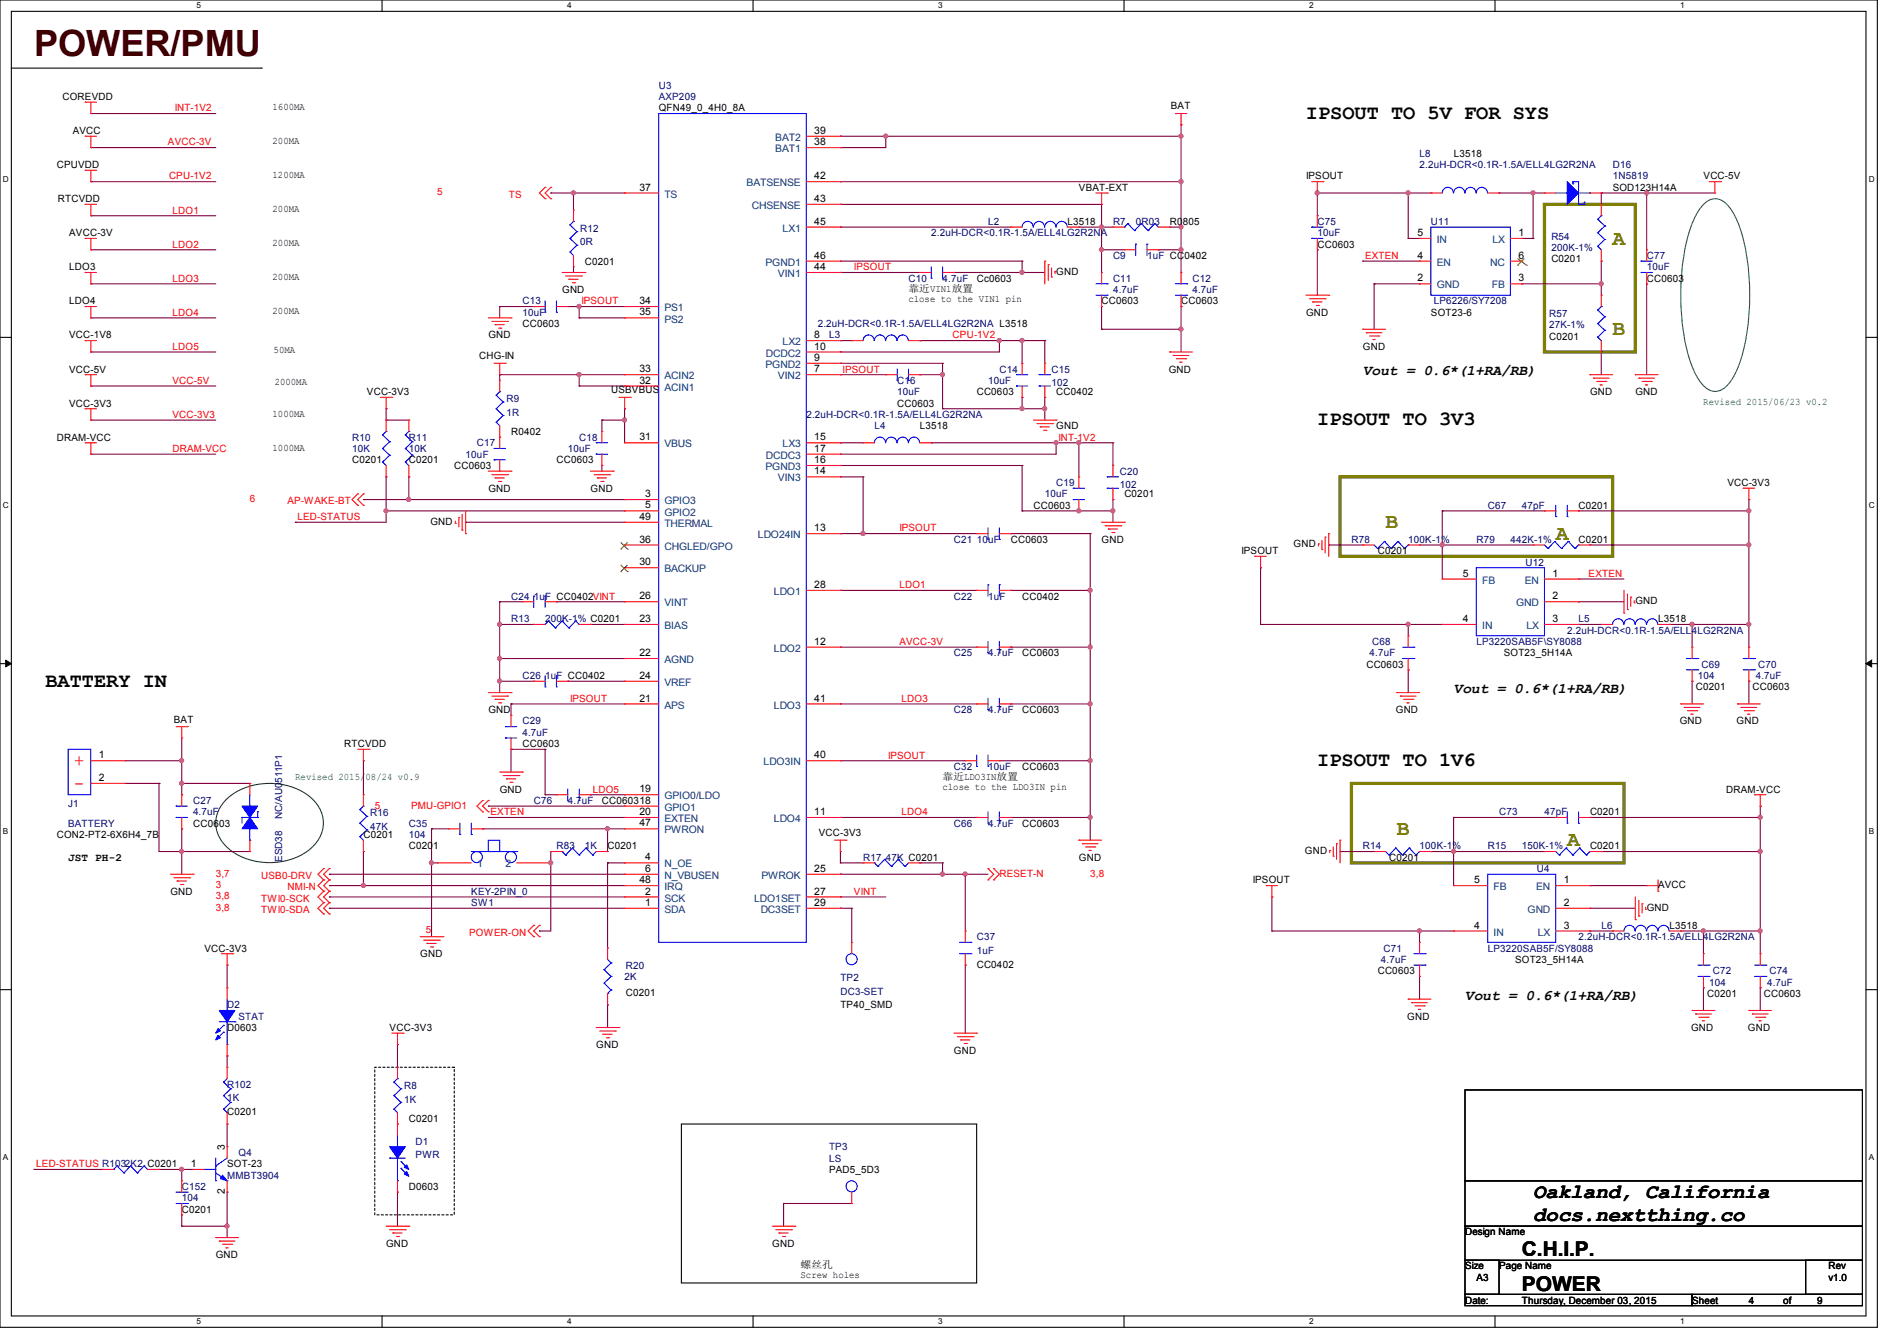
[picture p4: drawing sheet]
<svg xmlns="http://www.w3.org/2000/svg" width="297mm" height="210mm" viewBox="0 0 297 210" stroke-linecap="round" stroke-linejoin="round" font-family="sans-serif">
<defs><g id="words">
<text font-size="5.7" fill="#400000" x="5.3" y="8.8">POWER/PMU</text>
<g font-size="3.3" fill="#808000">
<text x="252.5" y="38.3">A</text>
<text x="252.5" y="52.5">B</text>
<text x="216.9" y="82.8">B</text>
<text x="243.6" y="84.5">A</text>
<text x="218.7" y="130.8">B</text>
<text x="245.4" y="132.5">A</text>
</g>
<g font-size="3.2">
<text x="204.5" y="18.6">IPSOUT TO 5V FOR SYS</text>
<text x="206.2" y="66.6">IPSOUT TO 3V3</text>
<text x="7.1" y="107.5">BATTERY IN</text>
<text x="206.2" y="120">IPSOUT TO 1V6</text>
<text x="240" y="187.6">Oakland, California</text>
<text x="240" y="191.1">docs.nextthing.co</text>
<text x="238.3" y="196.8">C.H.I.P.</text>
<text x="238.3" y="202.1">POWER</text>
</g>
<g font-size="2.8" fill="#f00">
<text x="11.6" y="119.9">+</text>
<text x="11.6" y="123.5">-</text>
</g>
<g font-size="2.3">
<text x="213.4" y="58.8">Vout = 0.6*(1+RA/RB)</text>
<text x="227.6" y="108.6">Vout = 0.6*(1+RA/RB)</text>
<text x="229.4" y="156.6">Vout = 0.6*(1+RA/RB)</text>
</g>
<text font-size="1.7" x="10.7" y="134.8">JST PH-2</text>
<g font-size="1.6">
<text x="9.8" y="15.7">COREVDD</text>
<text x="42.7" y="17.2">1600MA</text>
<text x="103.1" y="17.4">QFN49_0_4H0_8A</text>
<text x="183.3" y="17.1">BAT</text>
<text x="11.4" y="21">AVCC</text>
<text x="42.7" y="22.6">200MA</text>
<text x="127.5" y="22.7">38</text>
<text x="127.5" y="21">39</text>
<text x="8.9" y="26.3">CPUVDD</text>
<text x="42.7" y="27.9">1200MA</text>
<text x="100.1" y="29.8">37</text>
<text x="127.5" y="28.1">42</text>
<text x="168.9" y="29.9">VBAT-EXT</text>
<text x="204.5" y="28.1">IPSOUT</text>
<text x="227.6" y="24.6">L3518</text>
<text x="252.5" y="29.9">SOD123H14A</text>
<text x="266.7" y="28.1">VCC-5V</text>
<text x="9.1" y="31.7">RTCVDD</text>
<text x="42.7" y="33.2">200MA</text>
<text x="127.5" y="31.6">43</text>
<text x="127.5" y="35.2">45</text>
<text x="167.1" y="35.2">L3518</text>
<text x="183.1" y="35.2">R0805</text>
<text x="10.8" y="37">AVCC-3V</text>
<text x="42.7" y="38.6">200MA</text>
<text x="91.6" y="41.4">C0201</text>
<text x="127.5" y="40.5">46</text>
<text x="206.3" y="38.8">CC0603</text>
<text x="221.9" y="40.5">4</text>
<text x="221.9" y="37">5</text>
<text x="237.7" y="40.5">6</text>
<text x="237.7" y="37">1</text>
<text x="242.9" y="41.1">C0201</text>
<text x="10.8" y="42.3">LDO3</text>
<text x="10.8" y="47.7">LDO4</text>
<text x="42.7" y="43.9">200MA</text>
<text x="88" y="45.9">GND</text>
<text x="100.1" y="47.6">34</text>
<text x="127.5" y="42.3">44</text>
<text x="142.2" y="47.2">close to the VIN1 pin</text>
<text x="142.2" y="45.7">靠近VIN1放置</text>
<text x="152.9" y="44.1">Cc0603</text>
<text x="165.4" y="43.1">GND</text>
<text x="172.5" y="47.7">CC0603</text>
<text x="184.9" y="47.7">CC0603</text>
<text x="221.9" y="44.1">2</text>
<text x="237.7" y="44.1">3</text>
<text x="257.8" y="44.1">CC0603</text>
<text x="10.8" y="53">VCC-1V8</text>
<text x="42.7" y="49.2">200MA</text>
<text x="76.5" y="53">GND</text>
<text x="81.8" y="51.2">CC0603</text>
<text x="100.1" y="49.4">35</text>
<text x="127.5" y="53">8</text>
<text x="204.5" y="49.4">GND</text>
<text x="224" y="49.4">SOT23-6</text>
<text x="242.5" y="53.2">C0201</text>
<text x="10.8" y="58.3">VCC-5V</text>
<text x="42.8" y="55.3">50MA</text>
<text x="75" y="56.2">CHG-IN</text>
<text x="100.1" y="58.3">33</text>
<text x="127.5" y="58.3">7</text>
<text x="127.5" y="56.5">9</text>
<text x="127.5" y="54.7">10</text>
<text x="183" y="58.3">GND</text>
<text x="213.4" y="54.8">GND</text>
<text x="10.8" y="63.7">VCC-3V3</text>
<text x="42.7" y="65.2">1000MA</text>
<text x="43" y="60.2">2000MA</text>
<text x="57.5" y="61.9">VCC-3V3</text>
<text x="95.7" y="61.6">USBVBUS</text>
<text x="100.1" y="60.1">32</text>
<text x="140.5" y="63.7">CC0603</text>
<text x="152.9" y="61.9">CC0603</text>
<text x="165.4" y="61.9">CC0402</text>
<text x="248.9" y="61.9">GND</text>
<text x="256" y="61.9">GND</text>
<text x="8.9" y="69">DRAM-VCC</text>
<text x="42.7" y="70.6">1000MA</text>
<text x="80" y="68.1">R0402</text>
<text x="100.1" y="69">31</text>
<text x="127.5" y="69">15</text>
<text x="127.5" y="70.7">17</text>
<text x="144" y="67.2">L3518</text>
<text x="165.4" y="67.2">GND</text>
<text x="55.1" y="72.6">C0201</text>
<text x="64" y="72.6">C0201</text>
<text x="71.1" y="73.4">CC0603</text>
<text x="76.5" y="77">GND</text>
<text x="87.1" y="72.6">CC0603</text>
<text x="92.5" y="77">GND</text>
<text x="101" y="77.9">3</text>
<text x="127.5" y="74.3">14</text>
<text x="127.5" y="72.5">16</text>
<text x="176" y="77.9">C0201</text>
<text x="270.4" y="76.1">VCC-3V3</text>
<text x="67.4" y="82.2">GND</text>
<text x="100.1" y="81.4">49</text>
<text x="101" y="79.6">5</text>
<text x="127.5" y="83.2">13</text>
<text x="161.8" y="79.7">CC0603</text>
<text x="247.2" y="79.7">C0201</text>
<text x="100.1" y="88.5">30</text>
<text x="100.1" y="85">36</text>
<text x="158.3" y="85">CC0603</text>
<text x="172.5" y="85">GND</text>
<text x="194.4" y="86.8">IPSOUT</text>
<text x="202.5" y="85.7">GND</text>
<text x="215.7" y="86.8">C0201</text>
<text x="247.2" y="85">C0201</text>
<text x="100.1" y="93.9">26</text>
<text x="127.5" y="92.1">28</text>
<text x="160" y="93.9">CC0402</text>
<text x="229" y="90.3">5</text>
<text x="243.1" y="90.3">1</text>
<text x="243.1" y="93.9">2</text>
<text x="256" y="94.6">GND</text>
<text x="100.1" y="97.4">23</text>
<text x="127.5" y="101">12</text>
<text x="229" y="97.4">4</text>
<text x="243.1" y="97.4">3</text>
<text x="259.6" y="97.5">L3518</text>
<text x="100.1" y="102.7">22</text>
<text x="100.1" y="106.3">24</text>
<text x="160" y="102.8">CC0603</text>
<text x="213.9" y="104.6">CC0603</text>
<text x="235.4" y="102.8">SOT23_5H14A</text>
<text x="27.2" y="113.3">BAT</text>
<text x="76.5" y="111.7">GND</text>
<text x="100.1" y="109.9">21</text>
<text x="127.5" y="109.9">41</text>
<text x="160" y="111.7">CC0603</text>
<text x="218.5" y="111.7">GND</text>
<text x="263" y="113.5">GND</text>
<text x="265.5" y="108.1">C0201</text>
<text x="271.9" y="113.5">GND</text>
<text x="274.4" y="108.1">CC0603</text>
<text x="15.5" y="118.7">1</text>
<text x="53.9" y="117">RTCVDD</text>
<text x="81.8" y="117">CC0603</text>
<text x="127.5" y="118.7">40</text>
<text x="15.5" y="122.3">2</text>
<text x="78.2" y="124.1">GND</text>
<text x="94.2" y="125.9">CC060318</text>
<text x="100.1" y="124.1">19</text>
<text x="147.6" y="123.7">close to the LDO3IN pin</text>
<text x="147.6" y="122.1">靠近LDO3IN放置</text>
<text x="160" y="120.6">CC0603</text>
<text x="270.3" y="124.1">DRAM-VCC</text>
<text x="8.9" y="131.2">CON2-PT2-6X6H4_7B</text>
<text x="30.2" y="129.5">CC0603</text>
<text x="56.9" y="131.2">C0201</text>
<text x="100.1" y="127.6">20</text>
<text x="100.1" y="129.4">47</text>
<text x="127.5" y="127.6">11</text>
<text x="128.2" y="130.9">VCC-3V3</text>
<text x="160" y="129.5">CC0603</text>
<text x="248.9" y="127.7">C0201</text>
<text x="64" y="133">C0201</text>
<text x="95.1" y="133">C0201</text>
<text x="101" y="134.7">4</text>
<text x="101" y="136.5">6</text>
<text x="127.5" y="136.5">25</text>
<text x="168.9" y="134.8">GND</text>
<text x="204.3" y="133.7">GND</text>
<text x="217.5" y="134.8">C0201</text>
<text x="248.9" y="133">C0201</text>
<text x="26.7" y="140.1">GND</text>
<text x="100.1" y="138.3">48</text>
<text x="101" y="141.9">1</text>
<text x="101" y="140.1">2</text>
<text x="127.5" y="140.1">27</text>
<text x="127.5" y="141.9">29</text>
<text x="196.1" y="138.3">IPSOUT</text>
<text x="230.8" y="138.3">5</text>
<text x="244.8" y="138.3">1</text>
<text x="244.8" y="141.9">2</text>
<text x="257.8" y="142.6">GND</text>
<text x="259.6" y="139.1">AVCC</text>
<text x="32" y="149">VCC-3V3</text>
<text x="65.8" y="149.9">GND</text>
<text x="230.8" y="145.4">4</text>
<text x="244.8" y="145.4">3</text>
<text x="261.4" y="145.5">L3518</text>
<text x="98" y="156">C0201</text>
<text x="152.9" y="151.5">CC0402</text>
<text x="215.7" y="152.6">CC0603</text>
<text x="237.2" y="150.8">SOT23_5H14A</text>
<text x="35.6" y="161.5">D0603</text>
<text x="61" y="161.5">VCC-3V3</text>
<text x="131.6" y="157.9">TP40_SMD</text>
<text x="220.3" y="159.7">GND</text>
<text x="264.8" y="161.5">GND</text>
<text x="267.3" y="156.1">C0201</text>
<text x="273.7" y="161.5">GND</text>
<text x="276.2" y="156.1">CC0603</text>
<text x="93.4" y="164.1">GND</text>
<text x="149.4" y="165">GND</text>
<text x="35.6" y="174.6">C0201</text>
<text x="64" y="175.7">C0201</text>
<text x="29.9" y="182.8">1</text>
<text x="35.2" y="180.1" transform="rotate(-90 35.2 180.1)">3</text>
<text x="35.6" y="182.8">SOT-23</text>
<text x="129.8" y="183.7">PAD5_5D3</text>
<text x="28.4" y="189.9">C0201</text>
<text x="35.2" y="187" transform="rotate(-90 35.2 187)">2</text>
<text x="64" y="186.4">D0603</text>
<text x="33.8" y="197">GND</text>
<text x="60.5" y="195.2">GND</text>
<text x="120.9" y="195.2">GND</text>
<text x="229.4" y="193.5">Design Name</text>
<text x="125.3" y="200.2">Screw holes</text>
<text x="125.3" y="198.6">螺丝孔</text>
<text x="229.4" y="198.8">Size</text>
<text x="231.2" y="200.6">A3</text>
<text x="234.7" y="198.8">Page Name</text>
<text x="286.3" y="198.8">Rev</text>
<text x="286.3" y="200.6">v1.0</text>
<text x="229.4" y="204.1">Date:</text>
<text x="238.3" y="204.1">Thursday, December 03, 2015</text>
<text x="264.9" y="204.1">Sheet</text>
<text x="273.8" y="204.1">4</text>
<text x="279.2" y="204.1">of</text>
<text x="284.5" y="204.1">9</text>
</g>
<g font-size="1.6" fill="#f00">
<text x="27.3" y="17.4">INT-1V2</text>
<text x="26.3" y="22.8">AVCC-3V</text>
<text x="26.5" y="28.1">CPU-1V2</text>
<text x="27" y="33.4">LDO1</text>
<text x="68.5" y="30.6">5</text>
<text x="79.7" y="30.9">TS</text>
<text x="27" y="38.8">LDO2</text>
<text x="213.7" y="40.6">EXTEN</text>
<text x="27" y="44.1">LDO3</text>
<text x="91" y="47.7">IPSOUT</text>
<text x="133.7" y="42.3">IPSOUT</text>
<text x="27" y="49.4">LDO4</text>
<text x="149.1" y="53">CPU-1V2</text>
<text x="27" y="54.8">LDO5</text>
<text x="131.9" y="58.3">IPSOUT</text>
<text x="27" y="60.1">VCC-5V</text>
<text x="27" y="65.4">VCC-3V3</text>
<text x="27" y="70.8">DRAM-VCC</text>
<text x="165.7" y="69">INT-1V2</text>
<text x="39.1" y="78.6">6</text>
<text x="45" y="79">AP-WAKE-BT</text>
<text x="46.6" y="81.4">LED-STATUS</text>
<text x="140.8" y="83.2">IPSOUT</text>
<text x="140.8" y="92.1">LDO1</text>
<text x="248.7" y="90.3">EXTEN</text>
<text x="140.8" y="101">AVCC-3V</text>
<text x="89.2" y="109.9">IPSOUT</text>
<text x="141.1" y="109.9">LDO3</text>
<text x="139" y="118.8">IPSOUT</text>
<text x="92.8" y="124.1">LDO5</text>
<text x="58.7" y="126.6">5</text>
<text x="64.4" y="126.6">PMU-GPIO1</text>
<text x="76.8" y="127.7">EXTEN</text>
<text x="141.1" y="127.7">LDO4</text>
<text x="33.8" y="137.3">3,7</text>
<text x="40.9" y="137.6">USB0-DRV</text>
<text x="156.5" y="137.3">RESET-N</text>
<text x="170.7" y="137.3">3,8</text>
<text x="33.8" y="139.1">3</text>
<text x="33.8" y="140.8">3,8</text>
<text x="33.8" y="142.6">3,8</text>
<text x="40.9" y="141.2">TWI0-SCK</text>
<text x="40.9" y="143">TWI0-SDA</text>
<text x="45" y="139.4">NMI-N</text>
<text x="133.7" y="140.1">VINT</text>
<text x="66.7" y="146.2">5</text>
<text x="73.5" y="146.5">POWER-ON</text>
<text x="5.7" y="182.8">LED-STATUS R1032K2 C0201</text>
</g>
<g font-size="1.6" fill="#000080">
<text x="103.1" y="13.9">U3</text>
<text x="103.1" y="15.7">AXP209</text>
<text x="222.3" y="24.6">L8</text>
<text x="222.3" y="26.3">2.2uH-DCR&lt;0.1R-1.5A/ELL4LG2R2NA</text>
<text x="252.5" y="26.3">D16</text>
<text x="252.5" y="28.1">1N5819</text>
<text x="154.7" y="35.2">L2</text>
<text x="174.3" y="35.2">R7</text>
<text x="177.8" y="35.2">0R03</text>
<text x="206.3" y="35.2">C75</text>
<text x="224" y="35.2">U11</text>
<text x="90.9" y="36.3">R12</text>
<text x="90.9" y="38.4">0R</text>
<text x="145.8" y="37">2.2uH-DCR&lt;0.1R-1.5A/ELL4LG2R2NA</text>
<text x="174.3" y="40.6">C9</text>
<text x="179.6" y="40.6">1uF CC0402</text>
<text x="206.3" y="37">10uF</text>
<text x="242.9" y="37.5">R54</text>
<text x="242.9" y="39.3">200K-1%</text>
<text x="257.8" y="40.6">C77</text>
<text x="81.8" y="47.7">C13</text>
<text x="142.2" y="44.1">C10</text>
<text x="147.6" y="44.1">4.7uF</text>
<text x="174.3" y="44.1">C11</text>
<text x="174.3" y="45.9">4.7uF</text>
<text x="186.7" y="44.1">C12</text>
<text x="186.7" y="45.9">4.7uF</text>
<text x="224.5" y="47.7">LP6226/SY7208</text>
<text x="257.8" y="42.3">10uF</text>
<text x="81.8" y="49.4">10uF</text>
<text x="128" y="51.2">2.2uH-DCR&lt;0.1R-1.5A/ELL4LG2R2NA L3518</text>
<text x="129.8" y="53">L3</text>
<text x="242.5" y="49.6">R57</text>
<text x="242.5" y="51.4">27K-1%</text>
<text x="156.5" y="58.3">C14</text>
<text x="164.6" y="58.3">C15</text>
<text x="79.3" y="62.9">R9</text>
<text x="79.3" y="65.1">1R</text>
<text x="126.2" y="65.4">2.2uH-DCR&lt;0.1R-1.5A/ELL4LG2R2NA</text>
<text x="140.5" y="60.1">C16</text>
<text x="140.5" y="61.9">10uF</text>
<text x="154.7" y="60.1">10uF</text>
<text x="164.6" y="60.5">102</text>
<text x="55.1" y="69">R10</text>
<text x="55.1" y="70.8">10K</text>
<text x="64" y="69">R11</text>
<text x="64" y="70.8">10K</text>
<text x="72.9" y="71.7">10uF</text>
<text x="74.7" y="69.9">C17</text>
<text x="88.9" y="70.8">10uF</text>
<text x="90.7" y="69">C18</text>
<text x="136.9" y="67.2">L4</text>
<text x="163.6" y="77.9">10uF</text>
<text x="165.4" y="76.1">C19</text>
<text x="175.3" y="74.3">C20</text>
<text x="175.3" y="76.5">102</text>
<text x="232.9" y="79.7">C67</text>
<text x="238.3" y="79.7">47pF</text>
<text x="149.4" y="85">C21</text>
<text x="152.9" y="85">10uF</text>
<text x="211.6" y="85">R78</text>
<text x="220.5" y="85">100K-1%</text>
<text x="231.2" y="85">R79</text>
<text x="236.5" y="85">442K-1%</text>
<text x="238.8" y="88.6">U12</text>
<text x="80" y="93.9">C24</text>
<text x="83.6" y="93.9">1uF CC0402VINT</text>
<text x="149.4" y="93.9">C22</text>
<text x="154.7" y="93.9">1uF</text>
<text x="80" y="97.5">R13</text>
<text x="85.3" y="97.5">200K-1% C0201</text>
<text x="214.8" y="101">C68</text>
<text x="231.2" y="101">LP3220SAB5F\SY8088</text>
<text x="245.4" y="99.2">2.2uH-DCR&lt;0.1R-1.5A/ELL4LG2R2NA</text>
<text x="247.2" y="97.5">L5</text>
<text x="81.8" y="106.3">C26</text>
<text x="85.3" y="106.3">1uF CC0402</text>
<text x="149.4" y="102.8">C25</text>
<text x="154.7" y="102.8">4.7uF</text>
<text x="214.4" y="102.8">4.7uF</text>
<text x="265.8" y="106.3">104</text>
<text x="266.4" y="104.6">C69</text>
<text x="274.9" y="106.3">4.7uF</text>
<text x="275.3" y="104.6">C70</text>
<text x="81.8" y="113.5">C29</text>
<text x="149.4" y="111.7">C28</text>
<text x="154.7" y="111.7">4.7uF</text>
<text x="81.8" y="115.2">4.7uF</text>
<text x="30.2" y="125.9">C27</text>
<text x="83.6" y="125.9">C76</text>
<text x="88.9" y="125.9">4.7uF</text>
<text x="149.4" y="120.6">C32</text>
<text x="154.7" y="120.6">10uF</text>
<text x="10.7" y="126.5">J1</text>
<text x="10.7" y="129.5">BATTERY</text>
<text x="30.2" y="127.7">4.7uF</text>
<text x="58" y="127.8">R16</text>
<text x="58" y="130">47K</text>
<text x="64" y="129.5">C35</text>
<text x="64" y="131.2">104</text>
<text x="149.4" y="129.5">C66</text>
<text x="154.7" y="129.5">4.7uF</text>
<text x="234.7" y="127.7">C73</text>
<text x="241.8" y="127.7">47pF</text>
<text x="87.1" y="133">R83</text>
<text x="91.6" y="133">1K</text>
<text x="135.1" y="134.8">R17</text>
<text x="138.7" y="134.8">47K C0201</text>
<text x="213.4" y="133">R14</text>
<text x="222.3" y="133">100K-1%</text>
<text x="232.9" y="133">R15</text>
<text x="238.3" y="133">150K-1%</text>
<text x="240.6" y="136.6">U4</text>
<text x="73.8" y="141.9">SW1</text>
<text x="73.8" y="140.1">KEY-2PIN_0</text>
<text x="152.9" y="147.2">C37</text>
<text x="152.9" y="149.4">1uF</text>
<text x="216.6" y="149">C71</text>
<text x="232.9" y="149">LP3220SAB5F/SY8088</text>
<text x="247.2" y="147.2">2.2uH-DCR&lt;0.1R-1.5A/ELL4LG2R2NA</text>
<text x="250.7" y="145.5">L6</text>
<text x="97.8" y="153.5">2K</text>
<text x="98" y="151.7">R20</text>
<text x="131.6" y="153.6">TP2</text>
<text x="131.6" y="155.8">DC3-SET</text>
<text x="216.2" y="150.8">4.7uF</text>
<text x="267.6" y="154.3">104</text>
<text x="268.2" y="152.6">C72</text>
<text x="276.7" y="154.3">4.7uF</text>
<text x="277" y="152.6">C74</text>
<text x="35.6" y="157.9">D2</text>
<text x="37.3" y="159.7">STAT</text>
<text x="35.6" y="170.3">R102</text>
<text x="35.6" y="172.5">1K</text>
<text x="63.3" y="170.5">R8</text>
<text x="63.3" y="172.7">1K</text>
<text x="65.1" y="179.2">D1</text>
<text x="35.6" y="184.6">MMBT3904</text>
<text x="37.3" y="181">Q4</text>
<text x="65.1" y="181.4">PWR</text>
<text x="129.8" y="180.1">TP3</text>
<text x="129.8" y="181.9">LS</text>
<text x="28.4" y="186.4">C152</text>
<text x="28.4" y="188.1">104</text>
</g>
<g font-size="1.6" fill="#004080">
<text x="121.4" y="23.8">BAT1</text>
<text x="121.4" y="22.1">BAT2</text>
<text x="116.9" y="29.2">BATSENSE</text>
<text x="104" y="30.9">TS</text>
<text x="117.7" y="32.7">CHSENSE</text>
<text x="119.9" y="41.6">PGND1</text>
<text x="122.5" y="36.3">LX1</text>
<text x="224.9" y="41.6">EN</text>
<text x="224.9" y="38.1">IN</text>
<text x="233.3" y="41.6">NC</text>
<text x="233.7" y="38.1">LX</text>
<text x="121.8" y="43.4">VIN1</text>
<text x="224.9" y="45.2">GND</text>
<text x="233.6" y="45.2">FB</text>
<text x="104" y="48.7">PS1</text>
<text x="104" y="50.5">PS2</text>
<text x="104" y="59.4">ACIN2</text>
<text x="119.9" y="57.6">PGND2</text>
<text x="119.9" y="55.8">DCDC2</text>
<text x="121.8" y="59.4">VIN2</text>
<text x="122.5" y="54.1">LX2</text>
<text x="104" y="61.2">ACIN1</text>
<text x="104" y="70.1">VBUS</text>
<text x="119.9" y="71.8">DCDC3</text>
<text x="122.5" y="70.1">LX3</text>
<text x="119.9" y="73.6">PGND3</text>
<text x="121.8" y="75.4">VIN3</text>
<text x="104" y="79">GPIO3</text>
<text x="104" y="80.7">GPIO2</text>
<text x="104" y="82.5">THERMAL</text>
<text x="104" y="89.6">BACKUP</text>
<text x="104" y="86.1">CHGLED/GPO</text>
<text x="118.7" y="84.3">LDO24IN</text>
<text x="104" y="95">VINT</text>
<text x="121.2" y="93.2">LDO1</text>
<text x="232.1" y="91.4">FB</text>
<text x="237.4" y="95">GND</text>
<text x="238.7" y="91.4">EN</text>
<text x="104" y="98.5">BIAS</text>
<text x="232.1" y="98.5">IN</text>
<text x="239" y="98.5">LX</text>
<text x="104" y="103.8">AGND</text>
<text x="104" y="107.4">VREF</text>
<text x="121.2" y="102.1">LDO2</text>
<text x="104" y="111">APS</text>
<text x="121.2" y="111">LDO3</text>
<text x="119.6" y="119.8">LDO3IN</text>
<text x="104" y="125.2">GPIO0/LDO</text>
<text x="104" y="127">GPIO1</text>
<text x="104" y="128.7">EXTEN</text>
<text x="104" y="130.5">PWRON</text>
<text x="121.2" y="128.7">LDO4</text>
<text x="74.7" y="135.8">1</text>
<text x="79.1" y="135.8">2</text>
<text x="104" y="135.8">N_OE</text>
<text x="104" y="137.6">N_VBUSEN</text>
<text x="119.2" y="137.6">PWROK</text>
<text x="104" y="143">SDA</text>
<text x="104" y="141.2">SCK</text>
<text x="104" y="139.4">IRQ</text>
<text x="118.1" y="141.2">LDO1SET</text>
<text x="119.1" y="143">DC3SET</text>
<text x="233.8" y="139.4">FB</text>
<text x="239.2" y="143">GND</text>
<text x="240.5" y="139.4">EN</text>
<text x="233.8" y="146.5">IN</text>
<text x="240.8" y="146.5">LX</text>
</g>
<g font-size="1.6" fill="#008000">
<text x="266.7" y="63.5">Revised 2015/06/23 v0.2</text>
<text x="46.2" y="122.1">Revised 2015/08/24 v0.9</text>
</g>
<g font-size="1.5" fill="#000080">
<text x="44.2" y="128.2" transform="rotate(-90 44.2 128.2)">NC/AU0511P1</text>
<text x="44.2" y="135" transform="rotate(-90 44.2 135)">ESD38</text>
</g>
<g font-size="1.3">
<text x="30.8" y="1.3">5</text>
<text x="88.8" y="1.3">4</text>
<text x="146.9" y="1.3">3</text>
<text x="205" y="1.3">2</text>
<text x="263.1" y="1.3">1</text>
<text x=".5" y="28.4">D</text>
<text x="292.6" y="28.4">D</text>
<text x=".5" y="79.5">C</text>
<text x="292.6" y="79.5">C</text>
<text x=".5" y="130.6">B</text>
<text x="292.6" y="130.6">B</text>
<text x=".5" y="181.7">A</text>
<text x="292.6" y="181.7">A</text>
<text x="30.8" y="207.4">5</text>
<text x="88.8" y="207.4">4</text>
<text x="146.9" y="207.4">3</text>
<text x="205" y="207.4">2</text>
<text x="263.1" y="207.4">1</text>
</g>
</g></defs>
<path d="M0 0h293.9v207.9h-293.9zM1.8 1.8h290.3v204.3h-290.3z" fill="none" stroke="#000" stroke-width=".17"/>
<g fill="#fff">
<path d="M30.8 .2h.7v1.4h-.7z"/>
<path d="M30.8 206.2h.7v1.4h-.7z"/>
</g>
<path d="M59.8 0v1.8M59.8 206.1v1.8" fill="none" stroke="#000" stroke-width=".17"/>
<g fill="#fff">
<path d="M88.8 .2h.7v1.4h-.7z"/>
<path d="M88.8 206.2h.7v1.4h-.7z"/>
</g>
<path d="M117.9 0v1.8M117.9 206.1v1.8" fill="none" stroke="#000" stroke-width=".17"/>
<g fill="#fff">
<path d="M146.9 .2h.7v1.4h-.7z"/>
<path d="M146.9 206.2h.7v1.4h-.7z"/>
</g>
<path d="M176 0v1.8M176 206.1v1.8" fill="none" stroke="#000" stroke-width=".17"/>
<g fill="#fff">
<path d="M205 .2h.7v1.4h-.7z"/>
<path d="M205 206.2h.7v1.4h-.7z"/>
</g>
<path d="M234.1 0v1.8M234.1 206.1v1.8" fill="none" stroke="#000" stroke-width=".17"/>
<g fill="#fff">
<path d="M263.1 .2h.6v1.4h-.6z"/>
<path d="M263.1 206.2h.6v1.4h-.6z"/>
<path d="M.5 27.3h.9v1.4h-.9z"/>
<path d="M292.6 27.3h.9v1.4h-.9z"/>
<path d="M.5 78.4h.9v1.4h-.9z"/>
<path d="M292.6 78.4h.9v1.4h-.9z"/>
</g>
<path d="M0 52.8h1.8M292.1 52.8h1.8" fill="none" stroke="#000" stroke-width=".17"/>
<g fill="#fff">
<path d="M.5 129.5h.8v1.4h-.8z"/>
<path d="M292.6 129.5h.8v1.4h-.8z"/>
</g>
<path d="M0 103.9h1.8M292.1 103.9h1.8" fill="none" stroke="#000" stroke-width=".17"/>
<path d="M.9 103.4l.9 .5-.9 .5zM292.1 103.9l.9-.5v1z" fill="#000" stroke="#000" stroke-width=".16"/>
<g fill="#fff">
<path d="M.5 180.5h.8v1.4h-.8z"/>
<path d="M292.6 180.5h.8v1.4h-.8z"/>
</g>
<path d="M1.8 10.7h39.1M40.9 10.7h.1M0 155h1.8M292.1 155h1.8M106.7 176h46.2v24.9h-46.2zM229.4 170.7h62.2v14.2h-62.2zM229.4 192h62.2v5.4h-62.2zM229.4 197.4h5.3v5.3h-5.3zM229.4 184.9h62.2v7.1h-62.2zM282.7 197.4h8.9v5.3h-8.9zM229.4 202.7h35.5v1.8h-35.5zM264.9 202.7h26.7v1.8h-26.7z" fill="none" stroke="#000" stroke-width=".17"/>
<path d="M58.7 167.1h12.4v23.1h-12.4z" fill="none" stroke="#000" stroke-width=".17" stroke-dasharray=".3 .3"/>
<path d="M266.6 32.1a2.38 2.38 0 0 1 3.9 0 14.9 14.9 0 0 1 2.8 7 38.1 38.1 0 0 1-.7 17.1 9.6 9.6 0 0 1-2.7 4.6 2.29 2.29 0 0 1-3.3-.5 14.9 14.9 0 0 1-2.8-7 38.1 38.1 0 0 1 .7-17.1 11 11 0 0 1 2.1-4.1z" fill="none" stroke="#008040" stroke-width=".17"/>
<path d="M241.8 32h14.2v23.1h-14.2zM209.8 74.7h42.7v12.4h-42.7zM211.6 122.7h42.7v12.4h-42.7z" fill="none" stroke="#808000" stroke-width=".51"/>
<path d="M35.1 125.5a10.3 10.3 0 0 1 11.7-1.8 6.1 6.1 0 0 1 3.8 5.2 5.9 5.9 0 0 1-3.8 5.2 10.7 10.7 0 0 1-11-1.1 5 5 0 0 1-.7-7.5z" fill="none" stroke="#008000" stroke-width=".17"/>
<g fill="none" stroke="#800040" stroke-width=".17">
<path d="M14.2 17.8h.1M14.2 17.8h19.6M184.9 19.6h.1M184.9 19.6v23.1M14.2 23.1h.1M14.2 28.4h.1M14.2 33.8h.1M14.2 39.1h.1M14.2 39.1h19.6M14.2 28.4h19.6M14.2 23.1h19.6M14.2 33.8h19.6"/>
<path d="M86.2 30.2h.1M86.2 30.2h11.6M89.8 30.2h.1M89.8 30.2v2.7M131.6 35.6h.1M131.6 32h.1M131.6 28.4h.1M131.6 23.1h.1M131.6 21.3h.1M131.6 35.6h26.6M131.6 32h40.9M131.6 28.4h53.3"/>
<path d="M131.6 21.3h53.3M138.7 21.3h.1M138.7 21.3v1.8h-7.1M168.9 35.6h.1M168.9 35.6h5.3M172.5 39.1h.1M172.5 35.6h.1M172.5 32h.1M172.5 39.1h3.5M172.5 32v10.7M181.4 39.1h.1M181.4 39.1h3.5"/>
<path d="M183.1 35.6h.1M183.1 35.6h1.8M184.9 39.1h.1M184.9 28.4h.1M184.9 35.6h.1M184.9 21.3h.1M206.2 33.8h.1M206.2 30.2h.1M206.2 39.1h.1M206.2 30.2h17.8M206.2 30.2v3.6M206.2 39.1v7.1"/>
<path d="M220.5 37.3h.1M220.5 30.2h.1M220.5 37.3h1.7M220.5 30.2v7.1M234.7 30.2h.1M234.7 30.2h7.1M238.3 37.3h.1M238.3 37.3h1.7M240 30.2h.1M240 37.3h.1M240 30.2v7.1M250.7 30.2h.1"/>
<path d="M250.7 30.2h17.8M250.7 30.2v1.8M257.8 30.2h.1M257.8 30.2v8.9M14.2 44.4h.1M14.2 49.8h.1M14.2 55.1h.1M14.2 55.1h19.6M14.2 49.8h19.6M14.2 44.4h19.6M78.2 58.7h.1M78.2 48h.1"/>
<path d="M78.2 58.7h19.6M78.2 48v1.8M78.2 58.7v.9M78.2 48h5.4M88.9 48h.1M88.9 48h8.9M89.8 42.7h.1M89.8 41.8v.9M90.7 58.7h.1M90.7 49.8h.1M90.7 48h.1M90.7 48v1.8"/>
<path d="M90.7 58.7v1.8M90.7 49.8h7.1M131.6 58.7h.1M131.6 40.9h.1M131.6 56.9h.1M131.6 53.3h.1M131.6 55.1h.1M131.6 42.7h.1M131.6 58.7h7.1M131.6 42.7h12.4M131.6 53.3h1.7M131.6 40.9h28.4"/>
<path d="M131.6 56.9h16M144 58.7h.1M144 53.3h.1M144 58.7h3.6M144 53.3h19.6M147.6 58.7h.1M147.6 56.9h.1M147.6 56.9v7.1M149.4 42.7h.1M149.4 42.7h14.2M156.5 53.3h.1M156.5 53.3v1.8h-24.9"/>
<path d="M160 42.7h.1M160 53.3h.1M160 40.9h.1M160 40.9v1.8M160 53.3v3.6M163.6 53.3h.1M163.6 53.3v3.6M172.5 48h.1M172.5 51.6h.1M172.5 48v3.6M172.5 51.6h12.4M184.9 51.6h.1"/>
<path d="M184.9 48h.1M184.9 48v7.1M213.4 40.9h.1M213.4 40.9h8.8M215.1 44.4h.1M215.1 44.4h7.1M215.1 44.4v7.2M238.3 44.4h.1M238.3 44.4h12.4M250.7 40.9h.1M250.7 44.4h.1M250.7 55.1h.1"/>
<path d="M250.7 40.9v5.3M250.7 55.1v3.6M257.8 44.4h.1M257.8 44.4v14.3M14.2 60.5h.1M14.2 65.8h.1M14.2 71.1h.1M14.2 60.5h19.6M14.2 71.1h19.6M14.2 65.8h19.6M56.9 78.2h.1M56.9 78.2h40.9"/>
<path d="M60.5 64h.1M60.5 65.8h.1M60.5 74.7h.1M60.5 64v1.8M60.5 74.7v7.1h-14.3M60.5 65.8h3.5M64 78.2h.1M64 74.7h.1M64 74.7v3.5M90.7 60.5h.1M90.7 60.5h7.1M94.2 65.8h.1"/>
<path d="M94.2 72.9h.1M94.2 65.8h3.6M94.2 65.8v1.8M94.2 72.9v.9M97.8 65.8h.1M97.8 64h.1M97.8 64v5.3M131.6 72.9h.1M131.6 69.3h.1M131.6 71.1h.1M131.6 74.7h.1M131.6 72.9h28.4"/>
<path d="M131.6 69.3h3.5M131.6 74.7h3.5M135.1 74.7h.1M135.1 74.7v8.9M145.8 69.3h.1M145.8 69.3h28.4M147.6 64h.1M147.6 64h16M160 62.2h.1M160 64h.1M160 72.9h.1M160 62.2v1.8"/>
<path d="M160 72.9v7.1M163.6 64h.1M163.6 62.2h.1M163.6 62.2v3.6M165.4 69.3h.1M165.4 69.3v1.8h-33.8M168.9 69.3h.1M168.9 69.3v5.4M174.2 69.3h.1M174.2 78.2h.1M174.2 69.3v3.6M174.2 78.2v3.6"/>
<path d="M273.8 78.2h.1M273.8 78.2v23.1M46.2 81.8h.1M60.5 80h.1M60.5 80h37.3M72.9 81.8h.1M72.9 81.8h24.9M78.2 94.2h.1M78.2 97.8h.1M78.2 94.2v14.3M78.2 94.2h3.6M78.2 97.8h5.4"/>
<path d="M87.1 94.2h.1M87.1 94.2h10.7M92.5 97.8h.1M92.5 97.8h5.3M131.6 83.6h.1M131.6 92.5h.1M131.6 83.6h21.3M131.6 92.5h21.3M135.1 83.6h.1M158.2 92.5h.1M158.2 83.6h.1M158.2 83.6h12.5"/>
<path d="M158.2 92.5h12.5M160 80h.1M160 80h14.2M168.9 80h.1M170.7 83.6h.1M170.7 92.5h.1M170.7 83.6v48M174.2 80h.1M197.4 88.9h.1M197.4 97.8h.1M197.4 97.8h28.4M197.4 88.9v8.9"/>
<path d="M208 85.3h.1M208 85.3h5.4M220.5 97.8h.1M220.5 97.8v1.8M222.2 85.3h.1M222.2 85.3h17.8M225.8 85.3h.1M225.8 80h.1M225.8 80h16M225.8 80v10.7M247.1 80h.1M247.1 90.7h.1"/>
<path d="M247.1 94.2h.1M247.1 97.8h.1M247.1 94.2h7.2M247.1 80h26.7M247.1 97.8h3.6M247.1 90.7h7.2M248.9 85.3h.1M248.9 85.3h24.9M261.4 97.8h.1M261.4 97.8h12.4M264.9 97.8h.1M264.9 97.8v3.5"/>
<path d="M273.8 97.8h.1M273.8 80h.1M273.8 85.3h.1M19.6 119.1h8.8M28.4 119.1h.1M28.4 115.6v8.9M56.9 119.1h.1M56.9 119.1v5.4M78.2 103.1h.1M78.2 106.7h.1M78.2 103.1h19.6M78.2 106.7h5.4"/>
<path d="M80 110.2h.1M80 117.3h.1M80 110.2h17.8M80 110.2v1.8M80 117.3v3.6M80 117.3h5.3M85.3 117.3h.1M85.3 117.3v7.2M88.9 106.7h.1M88.9 106.7h8.9M131.6 101.3h.1M131.6 110.2h.1"/>
<path d="M131.6 119.1h.1M131.6 110.2h21.3M131.6 101.3h21.3M131.6 119.1h19.5M156.5 119.1h.1M156.5 119.1h14.2M158.2 101.3h.1M158.2 110.2h.1M158.2 110.2h12.5M158.2 101.3h12.5M170.7 110.2h.1M170.7 101.3h.1"/>
<path d="M170.7 119.1h.1M220.5 104.9h.1M220.5 104.9v3.6M264.9 106.7h.1M264.9 106.7v3.5M273.8 106.7h.1M273.8 106.7v3.5M19.6 122.7h5.3M24.9 122.7h.1M24.9 122.7v10.6h14.2M28.4 133.3h.1M28.4 129.8h.1"/>
<path d="M28.4 124.5h.1M28.4 122.7h.1M28.4 129.8v7.1M28.4 122.7h10.7M39.1 122.7h.1M51.6 136.9h.1M51.6 138.7h.1M51.6 136.9h46.2M51.6 138.7h46.2M56.9 138.7h.1M56.9 133.3h.1M56.9 133.3v5.4"/>
<path d="M67.6 135.1h.1M67.6 129.8h.1M67.6 129.8v16.9M67.6 135.1h.9M67.6 129.8h2.6M75.6 129.8h.1M75.6 129.8h22.2M76.5 126.2h.1M76.5 128h.1M76.5 126.2h21.3M76.5 128h21.3M85.3 124.5h.1"/>
<path d="M85.3 124.5h1.8M86.2 135.1h.1M86.2 133.3v12.5h-1.7M92.5 124.5h.1M92.5 124.5h5.3M95.1 135.1h.1M95.1 129.8h.1M95.1 135.1h2.7M95.1 129.8v3.5M95.1 135.1v13.4M131.6 135.1h.1M131.6 133.3h.1"/>
<path d="M131.6 136.9h.1M131.6 135.1h3.5M131.6 136.9h23.1M131.6 133.3v1.8M131.6 128h21.3M144 135.1h.1M144 135.1h3.6M147.6 135.1h.1M147.6 136.9h.1M147.6 135.1v1.8M151.1 136.9h.1M151.1 136.9v8.9"/>
<path d="M152.9 128h.1M158.2 128h12.5M170.7 128h.1M209.8 133.3h.1M209.8 133.3h5.3M224 133.3h.1M224 133.3h17.8M227.6 128h.1M227.6 133.3h.1M227.6 128h16M227.6 128v10.7M248.9 128h.1"/>
<path d="M248.9 138.7h.1M248.9 138.7h8.9M248.9 128h26.7M250.7 133.3h.1M250.7 133.3h24.9M275.6 126.2h.1M275.6 133.3h.1M275.6 128h.1M275.6 126.2v23.2M35.6 151.1h.1M35.6 151.1v3.6M51.6 140.5h.1"/>
<path d="M51.6 142.2h.1M51.6 140.5h46.2M51.6 142.2h46.2M84.5 145.8h.1M95.1 157.4h.1M95.1 157.4v3.5M131.6 140.5h.1M131.6 142.2h.1M131.6 140.5h7.1M131.6 142.2h1.7M133.3 142.2h.1M133.3 142.2v5.4"/>
<path d="M151.1 151.1h.1M151.1 151.1v10.7M199.1 145.8h.1M199.1 140.5h.1M199.1 145.8h28.5M199.1 140.5v5.3M222.2 145.8h.1M222.2 152.9h.1M222.2 145.8v1.8M222.2 152.9v3.6M248.9 142.2h.1M248.9 145.8h.1"/>
<path d="M248.9 142.2h7.1M248.9 145.8h3.6M263.1 145.8h.1M263.1 145.8h12.5M266.7 145.8h.1M266.7 154.7h.1M266.7 145.8v3.6M266.7 154.7v3.5M275.6 145.8h.1M275.6 154.7h.1M275.6 154.7v3.5M35.6 176h.1"/>
<path d="M35.6 165.4h.1M35.6 165.4v1.7M35.6 176v3.6M62.2 163.6h.1M62.2 163.6v3.5M5.3 183.1h.1M5.3 183.1h10.7M24.9 183.1h.1M24.9 183.1h5.3M28.4 183.1h.1M28.4 192h.1M28.4 190.2h.1"/>
<path d="M28.4 183.1v1.8M28.4 190.2v1.8M28.4 192h7.2M35.6 192h.1M35.6 186.7h.1M35.6 186.7v7.1M62.2 186.7h.1M62.2 186.7v5.3M122.7 188.5h.1M122.7 188.5v3.5M122.7 188.5h10.6"/>
</g>
<g fill="#f0f" stroke="#f0f" stroke-width=".17">
<circle cx="90.7" cy="58.7" r=".32"/>
<circle cx="67.5" cy="135.1" r=".32"/>
<circle cx="151.1" cy="136.9" r=".32"/>
<circle cx="184.9" cy="39.1" r=".32"/>
<circle cx="184.9" cy="51.5" r=".32"/>
<circle cx="184.9" cy="28.4" r=".32"/>
<circle cx="172.4" cy="39.1" r=".32"/>
<circle cx="184.9" cy="35.5" r=".32"/>
<circle cx="160" cy="53.3" r=".32"/>
<circle cx="170.7" cy="119.1" r=".32"/>
<circle cx="170.7" cy="128" r=".32"/>
<circle cx="168.9" cy="80" r=".32"/>
<circle cx="168.9" cy="69.3" r=".32"/>
<circle cx="174.2" cy="80" r=".32"/>
<circle cx="78.2" cy="97.8" r=".32"/>
<circle cx="78.2" cy="106.7" r=".32"/>
<circle cx="78.2" cy="103.1" r=".32"/>
<circle cx="172.4" cy="35.5" r=".32"/>
<circle cx="135.1" cy="83.5" r=".32"/>
<circle cx="163.6" cy="64" r=".32"/>
<circle cx="170.7" cy="110.2" r=".32"/>
<circle cx="170.7" cy="101.3" r=".32"/>
<circle cx="147.6" cy="136.9" r=".32"/>
<circle cx="160" cy="42.7" r=".32"/>
<circle cx="170.7" cy="92.4" r=".32"/>
<circle cx="90.7" cy="48" r=".32"/>
<circle cx="184.9" cy="21.3" r=".32"/>
<circle cx="138.7" cy="21.3" r=".32"/>
<circle cx="160" cy="64" r=".32"/>
<circle cx="89.8" cy="30.2" r=".32"/>
<circle cx="56.9" cy="138.7" r=".32"/>
<circle cx="60.4" cy="80" r=".32"/>
<circle cx="64" cy="78.2" r=".32"/>
<circle cx="97.8" cy="65.8" r=".32"/>
<circle cx="156.4" cy="53.3" r=".32"/>
<circle cx="147.6" cy="58.7" r=".32"/>
<circle cx="165.3" cy="69.3" r=".32"/>
<circle cx="257.8" cy="30.2" r=".32"/>
<circle cx="240" cy="30.2" r=".32"/>
<circle cx="220.5" cy="30.2" r=".32"/>
<circle cx="206.2" cy="30.2" r=".32"/>
<circle cx="250.7" cy="44.4" r=".32"/>
<circle cx="273.8" cy="80" r=".32"/>
<circle cx="264.9" cy="97.8" r=".32"/>
<circle cx="273.8" cy="85.3" r=".32"/>
<circle cx="225.8" cy="85.3" r=".32"/>
<circle cx="220.5" cy="97.8" r=".32"/>
<circle cx="273.8" cy="97.8" r=".32"/>
<circle cx="275.6" cy="145.8" r=".32"/>
<circle cx="275.6" cy="133.3" r=".32"/>
<circle cx="227.6" cy="133.3" r=".32"/>
<circle cx="275.6" cy="128" r=".32"/>
<circle cx="266.7" cy="145.8" r=".32"/>
<circle cx="222.2" cy="145.8" r=".32"/>
<circle cx="35.5" cy="192" r=".32"/>
<circle cx="28.4" cy="183.1" r=".32"/>
<circle cx="86.2" cy="135.1" r=".32"/>
<circle cx="95.1" cy="129.8" r=".32"/>
<circle cx="28.4" cy="119.1" r=".32"/>
<circle cx="28.4" cy="133.3" r=".32"/>
<circle cx="28.4" cy="122.7" r=".32"/>
</g>
<g fill="none" stroke="#f00" stroke-width=".17">
<path d="M13.3 16h.1M13.3 16h1.8M14.2 17.8h.1M14.2 16v1.8M184 17.8h.1M184 17.8h1.8M184.9 19.6h.1M184.9 17.8v1.8M13.3 26.7h.1M13.3 21.3h.1M13.3 32h.1M13.3 37.3h.1"/>
<path d="M13.3 26.7h1.8M13.3 21.3h1.8M13.3 32h1.8M13.3 37.3h1.8M14.2 28.4h.1M14.2 23.1h.1M14.2 33.8h.1M14.2 39.1h.1M14.2 21.3v1.8M14.2 26.7v1.7M14.2 32v1.8M14.2 37.3v1.8"/>
<path d="M85.3 29.3h.1M85.3 31.1h.1M85.3 29.3l-.8 .9 .8 .9M86.2 29.3h.1M86.2 31.1h.1M86.2 29.3l-.9 .9 .9 .9M89.8 32.9h.1M89.8 32.9v1.8M97.8 30.2h.1M97.8 30.2h5.3M126.2 21.3h5.4M126.2 32h5.4"/>
<path d="M126.2 28.4h5.4M126.2 35.6h5.4M126.2 23.1h5.4M131.6 23.1h.1M131.6 21.3h.1M131.6 28.4h.1M131.6 32h.1M131.6 35.6h.1M158.2 35.6h.1M158.2 35.6h1.8M167.1 35.6h1.8M168.9 35.6h.1"/>
<path d="M171.6 30.2h1.8M172.5 32h.1M172.5 30.2v1.8M173.4 30.2h.1M174.2 35.6h.1M174.2 35.6h1.8M176 39.1h.1M176 39.1h1.8M179.6 39.1h1.8M181.4 39.1h.1M181.4 35.6h1.7M183.1 35.6h.1"/>
<path d="M205.4 28.4h1.7M206.2 30.2h.1M206.2 33.8h.1M206.2 39.1h.1M206.2 28.4v1.8M206.2 33.8v1.8M206.2 37.3v1.8M207.1 28.4h.1M222.2 37.3h.1M222.2 37.3h1.8M224 30.2h.1M224 30.2h1.8"/>
<path d="M232.9 30.2h1.8M234.7 30.2h.1M236.5 37.3h1.8M238.3 37.3h.1M241.8 30.2h.1M241.8 30.2h1.8M248.9 30.2h1.8M250.7 30.2h.1M250.7 32h.1M250.7 32v1.8M250.7 39.1v1.8M257.8 39.1h.1"/>
<path d="M257.8 39.1v1.8M267.6 28.4h1.8M268.5 30.2h.1M268.5 28.4v1.8M269.4 28.4h.1M13.3 42.7h.1M13.3 48h.1M13.3 58.7h.1M13.3 53.3h.1M13.3 42.7h1.8M13.3 48h1.8M13.3 58.7h1.8"/>
<path d="M13.3 53.3h1.8M14.2 44.4h.1M14.2 49.8h.1M14.2 55.1h.1M14.2 42.7v1.7M14.2 48v1.8M14.2 53.3v1.8M14.2 58.7v1.8M76.5 49.8h3.5M77 50.3h2.5M77.3 56.9h1.8M77.5 50.8h.1"/>
<path d="M77.5 50.8h1.5M78.1 51.4h.3M78.2 58.7h.1M78.2 59.6h.1M78.2 56.9v1.8M78.2 59.6v1.7M78.4 51.4h.1M79.1 56.9h.1M79.5 50.3h.1M80 49.8h.1M83.6 48h.1M83.6 48h1.7"/>
<path d="M87.1 48h1.8M88 42.7h3.6M88.6 43.2h2.4M88.9 48h.1M89.1 43.7h.1M89.1 43.7h1.4M89.6 44.3h.4M89.8 41.8h.1M89.8 40v1.8M90 44.3h.1M91 43.2h.1M91.6 42.7h.1"/>
<path d="M97.8 58.7h.1M97.8 48h.1M97.8 49.8h.1M97.8 49.8h5.3M97.8 48h5.3M97.8 58.7h5.3M126.2 55.1h5.4M126.2 56.9h5.4M126.2 42.7h5.4M126.2 58.7h5.4M126.2 53.3h5.4M126.2 40.9h5.4"/>
<path d="M131.6 58.7h.1M131.6 53.3h.1M131.6 56.9h.1M131.6 55.1h.1M131.6 42.7h.1M131.6 40.9h.1M133.3 53.3h.1M133.3 53.3h1.8M138.7 58.7h.1M138.7 58.7h1.8M142.2 58.7h1.8M142.2 53.3h1.8"/>
<path d="M144 53.3h.1M144 42.7h.1M144 58.7h.1M144 42.7h1.8M147.6 42.7h1.8M149.4 42.7h.1M160 56.9h.1M160 56.9v1.8M163.6 40.9h.1M163.6 56.9h.1M163.6 40.9v3.5M163.6 56.9v1.8"/>
<path d="M164.1 41.4h.1M164.1 41.4v2.5M164.6 43.4h.1M164.6 42v1.4M165.2 42.5h.1M165.2 42.5v.3M172.5 42.7h.1M172.5 48h.1M172.5 42.7v1.7M172.5 46.2v1.8M183.1 55.1h.1M183.1 55.1h3.6"/>
<path d="M183.7 55.7h.1M183.7 55.7h2.4M184.2 56.2h1.4M184.7 56.7h.1M184.7 56.7h.4M184.9 42.7h.1M184.9 48h.1M184.9 42.7v1.7M184.9 46.2v1.8M185.6 56.2h.1M204.5 46.2h3.5M205 46.8h2.5"/>
<path d="M205.5 47.3h.1M205.5 47.3h1.5M206.1 47.8h.3M206.4 47.8h.1M207.5 46.8h.1M208 46.2h.1M213.4 51.6h.1M213.4 51.6h3.5M213.9 52.1h.1M213.9 52.1h2.5M214.4 52.6h1.5M215 53.2h.1"/>
<path d="M215 53.2h.3M215.9 52.6h.1M222.2 40.9h.1M222.2 44.4h.1M222.2 40.9h1.8M222.2 44.4h1.8M236.5 40.9h1.8M236.5 44.4h1.8M238.3 40.9h.1M238.3 44.4h.1M248.9 58.7h.1M248.9 58.7h3.6"/>
<path d="M249.5 59.2h.1M249.5 59.2h2.4M250 59.7h1.4M250.7 40.9h.1M250.7 55.1h.1M250.7 46.2h.1M250.7 46.2v1.8M250.7 53.3v1.8M251.4 59.7h.1M256 58.7h.1M256 58.7h3.6M256.6 59.2h.1"/>
<path d="M256.6 59.2h2.4M257.1 59.7h1.4M257.8 44.4h.1M257.8 42.7v1.7M258.5 59.7h.1M13.3 64h.1M13.3 69.3h.1M13.3 64h1.8M13.3 69.3h1.8M14.2 60.5h.1M14.2 65.8h.1M14.2 71.1h.1"/>
<path d="M14.2 64v1.8M14.2 69.3v1.8M56 77.3h.1M56 79.1h.1M56 77.3l-.9 .9 .9 .9M56.9 77.3h.1M56.9 79.1h.1M56.9 77.3l-.9 .9 .9 .9M59.6 62.2h1.7M60.5 64h.1M60.5 74.7h.1M60.5 65.8h.1"/>
<path d="M60.5 62.2v1.8M60.5 65.8v1.8M60.5 72.9v1.8M61.3 62.2h.1M64 74.7h.1M64 65.8h.1M64 65.8v1.8M64 72.9v1.8M76.5 73.8h3.5M77 74.3h2.5M77.5 74.8h.1M77.5 74.8h1.5"/>
<path d="M78.1 75.4h.3M78.2 68.5h.1M78.2 73.8h.1M78.2 66.7v3.5M78.2 72v1.8M78.4 75.4h.1M79.5 74.3h.1M80 73.8h.1M92.5 73.8h3.5M93 74.3h2.5M93.5 74.8h.1M93.5 74.8h1.5"/>
<path d="M94.1 75.4h.3M94.2 67.6h.1M94.2 72.9h.1M94.2 67.6v1.7M94.2 71.1v1.8M94.4 75.4h.1M95.5 74.3h.1M96 73.8h.1M96.9 62.2h1.8M97.8 64h.1M97.8 78.2h.1M97.8 69.3h.1"/>
<path d="M97.8 60.5h.1M97.8 62.2v1.8M97.8 69.3h5.3M97.8 78.2h5.3M97.8 60.5h5.3M98.7 62.2h.1M126.2 69.3h5.4M126.2 74.7h5.4M126.2 72.9h5.4M126.2 71.1h5.4M131.6 74.7h.1M131.6 69.3h.1"/>
<path d="M131.6 72.9h.1M131.6 71.1h.1M135.1 69.3h.1M135.1 69.3h1.8M144 69.3h1.8M145.8 69.3h.1M160 62.2h.1M160 60.5v1.7M161.8 65.8h3.6M162.3 66.3h2.5M162.9 66.8h.1M162.9 66.8h1.4"/>
<path d="M163.4 67.4h.3M163.6 62.2h.1M163.6 60.5v1.7M163.7 67.4h.1M164.8 66.3h.1M165.4 65.8h.1M168.9 74.7h.1M168.9 74.7v1.8M168.9 78.2v1.8M174.2 72.9h.1M174.2 78.2h.1M174.2 72.9v1.8"/>
<path d="M174.2 76.5v1.7M250.5 60.3h.1M250.5 60.3h.4M257.6 60.3h.1M257.6 60.3h.4M272.9 76.5h.1M272.9 76.5h1.8M273.8 78.2h.1M273.8 76.5v1.7M71.3 82h.1M71.3 81.6v.4M71.8 81.1h.1"/>
<path d="M71.8 81.1v1.4M72.3 83h.1M72.3 80.6v2.4M72.9 83.6h.1M72.9 80v3.6M81.8 94.2h.1M81.8 94.2h1.8M83.6 97.8h.1M83.6 97.8h1.7M85.3 94.2h1.8M87.1 94.2h.1M90.7 97.8h1.8"/>
<path d="M92.5 97.8h.1M97.8 80h.1M97.8 97.8h.1M97.8 94.2h.1M97.8 88.9h.1M97.8 85.3h.1M97.8 81.8h.1M97.8 81.8h5.3M97.8 94.2h5.3M97.8 97.8h5.3M97.8 80h5.3M97.8 85.3h5.3"/>
<path d="M97.8 88.9h5.3M126.2 83.6h5.4M126.2 92.5h5.4M131.6 83.6h.1M131.6 92.5h.1M152.9 83.6h.1M152.9 92.5h.1M152.9 83.6h1.8M152.9 92.5h1.8M156.5 83.6h1.7M156.5 92.5h1.7M158.2 83.6h.1"/>
<path d="M158.2 92.5h.1M168.9 80h.1M172.5 81.8h3.5M173 82.3h2.5M173.5 82.8h.1M173.5 82.8h1.5M174.1 83.4h.3M174.4 83.4h.1M175.5 82.3h.1M176 81.8h.1M196.5 87.1h.1M196.5 87.1h1.7"/>
<path d="M197.4 88.9h.1M197.4 87.1v1.8M206.4 85.2h.1M206.4 85.2v.3M207 86.1h.1M207 84.6v1.5M207.5 84.1h.1M207.5 84.1v2.5M208 83.6h.1M208 83.6v3.5M213.4 85.3h.1M213.4 85.3h1.7"/>
<path d="M220.5 99.6h.1M220.5 99.6v1.7M220.5 85.3h1.7M222.2 85.3h.1M225.8 97.8h.1M225.8 90.7h.1M225.8 90.7h5.3M225.8 97.8h5.3M240 85.3h.1M240 85.3h1.8M241.8 80h.1M241.8 90.7h5.3"/>
<path d="M241.8 94.2h5.3M241.8 97.8h5.3M241.8 80h1.8M245.4 80h1.7M247.1 90.7h.1M247.1 94.2h.1M247.1 97.8h.1M247.1 80h.1M247.1 85.3h1.8M248.9 85.3h.1M250.7 97.8h.1M250.7 97.8h1.8"/>
<path d="M254.3 96h.1M254.3 92.5v3.5M254.8 95.5h.1M254.8 93v2.5M255.3 93.5h.1M255.3 93.5v1.5M255.9 94.4h.1M255.9 94.1v.3M259.6 97.8h1.8M261.4 97.8h.1M14.2 119.1h5.4M19.6 119.1h.1"/>
<path d="M27.6 113.8h1.7M28.4 115.6h.1M28.4 113.8v1.8M29.3 113.8h.1M56 117.3h1.8M56.9 119.1h.1M56.9 117.3v1.8M57.8 117.3h.1M76.5 108.5h3.5M77 109h2.5M77.5 109.5h.1M77.5 109.5h1.5"/>
<path d="M78.1 110.1h.3M78.4 110.1h.1M79.5 109h.1M80 108.5h.1M80 112h.1M80 117.3h.1M80 112v1.8M80 115.6v1.7M83.6 106.7h.1M83.6 106.7h1.7M87.1 106.7h1.8M88.9 106.7h.1"/>
<path d="M97.8 110.2h.1M97.8 103.1h.1M97.8 106.7h.1M97.8 110.2h5.3M97.8 106.7h5.3M97.8 103.1h5.3M126.2 110.2h5.4M126.2 101.3h5.4M126.2 119.1h5.4M131.6 101.3h.1M131.6 119.1h.1M131.6 110.2h.1"/>
<path d="M151.1 119.1h.1M151.1 119.1h1.8M152.9 110.2h.1M152.9 101.3h.1M152.9 110.2h1.8M152.9 101.3h1.8M154.7 119.1h1.8M156.5 119.1h.1M156.5 110.2h1.7M156.5 101.3h1.7M158.2 110.2h.1M158.2 101.3h.1"/>
<path d="M218.7 108.5h.1M218.7 108.5h3.5M219.2 109h.1M219.2 109h2.5M219.8 109.5h1.4M220.3 110.1h.1M220.3 110.1h.3M220.5 104.9h.1M220.5 103.1v1.8M221.2 109.5h.1M263.1 110.2h.1M263.1 110.2h3.6"/>
<path d="M263.7 110.8h.1M263.7 110.8h2.4M264.2 111.3h1.4M264.8 111.8h.1M264.8 111.8h.3M264.9 101.3h.1M264.9 106.7h.1M264.9 101.3v1.8M264.9 104.9v1.8M265.6 111.3h.1M272 110.2h.1M272 110.2h3.6"/>
<path d="M272.6 110.8h.1M272.6 110.8h2.4M273.1 111.3h1.4M273.6 111.8h.1M273.6 111.8h.4M273.8 101.3h.1M273.8 106.7h.1M273.8 101.3v1.8M273.8 104.9v1.8M274.5 111.3h.1M14.2 122.7h5.4M19.6 122.7h.1"/>
<path d="M26.7 136.9h3.5M27.2 137.5h2.5M27.7 138h.1M27.7 138h1.5M28.3 138.5h.3M28.4 129.8h.1M28.4 124.5h.1M28.4 124.5v1.7M28.4 128v1.8M28.6 138.5h.1M29.7 137.5h.1M30.2 136.9h.1"/>
<path d="M39.1 122.7h.1M39.1 133.3h.1M39.1 122.7v1.8M39.1 131.6v1.7M50.7 137.8h.1M50.7 139.6h.1M50.7 136h.1M50.7 137.8l-.9 .9 .9 .9M50.7 139.6l-.9 .9 .9 .9M50.7 136l-.9 .9 .9 .9M51.6 137.8h.1M51.6 139.6h.1"/>
<path d="M51.6 136h.1M51.6 137.8l-.9 .9 .9 .9M51.6 139.6l-.9 .9 .9 .9M51.6 136l-.9 .9 .9 .9M56.9 133.3h.1M56.9 124.5h.1M56.9 124.5v1.7M56.9 131.6v1.7M68.5 135.1h.1M68.5 135.1h5.3M70.2 129.8h.1M70.2 129.8h1.8"/>
<path d="M73.8 129.8h1.8M75.6 127.1h.1M75.6 125.3h.1M75.6 129.8h.1M75.6 125.3l-.9 .9 .9 .9M76.5 127.1h.1M76.5 125.3h.1M76.5 125.3l-.9 .9 .9 .9M78.2 120.9h3.6M78.8 121.5h2.4M79.3 122h.1M79.3 122h1.4"/>
<path d="M79.8 122.5h.4M80.2 122.5h.1M80.9 135.1h5.3M81.2 121.5h.1M81.8 120.9h.1M86.2 135.1h.1M86.2 133.3h.1M86.2 133.3h1.8M87.1 124.5h.1M87.1 124.5h1.8M90.7 124.5h1.8M92.5 124.5h.1"/>
<path d="M93.3 133.3h1.8M95.1 133.3h.1M97.8 135.1h.1M97.8 126.2h.1M97.8 124.5h.1M97.8 128h.1M97.8 129.8h.1M97.8 138.7h.1M97.8 136.9h.1M97.8 136.9h5.3M97.8 138.7h5.3M97.8 124.5h5.3"/>
<path d="M97.8 128h5.3M97.8 129.8h5.3M97.8 135.1h5.3M97.8 126.2h5.3M126.2 136.9h5.4M126.2 128h5.4M130.7 131.6h1.8M131.6 133.3h.1M131.6 128h.1M131.6 136.9h.1M131.6 131.6v1.7M132.5 131.6h.1"/>
<path d="M135.1 135.1h.1M135.1 135.1h1.8M142.2 135.1h1.8M144 135.1h.1M152.9 128h.1M152.9 128h1.8M154.7 137.8h.1M154.7 136h.1M154.7 136l.9 .9-.9 .9M155.6 137.8h.1M155.6 136h.1M155.6 136l.9 .9-.9 .9"/>
<path d="M156.5 128h1.7M158.2 128h.1M168.9 131.6h.1M168.9 131.6h3.6M169.5 132.1h.1M169.5 132.1h2.4M170 132.6h1.4M170.5 133.2h.1M170.5 133.2h.4M171.4 132.6h.1M198.2 138.7h.1M198.2 138.7h1.8"/>
<path d="M199.1 138.7v1.8M208.2 133.2h.1M208.2 133.2v.3M208.7 134.1h.1M208.7 132.6v1.5M209.3 132.1h.1M209.3 132.1v2.5M209.8 131.6h.1M209.8 131.6v3.5M215.1 133.3h.1M215.1 133.3h1.8M222.2 133.3h1.8"/>
<path d="M224 133.3h.1M227.6 138.7h.1M227.6 138.7h5.3M241.8 133.3h.1M241.8 133.3h1.8M243.6 128h.1M243.6 138.7h5.3M243.6 128h1.8M247.1 128h1.8M248.9 128h.1M248.9 138.7h.1M248.9 133.3h1.8"/>
<path d="M250.7 133.3h.1M257.8 138.7h.1M257.8 138.7h1.8M259.6 139.6h.1M259.6 137.8v1.8M274.7 124.5h.1M274.7 124.5h1.8M275.6 126.2h.1M275.6 124.5v1.7M34.7 149.4h1.7M35.6 151.1h.1M35.6 154.7h.1"/>
<path d="M35.6 149.4v1.7M35.6 154.7v1.8M36.4 149.4h.1M50.7 141.4h.1M50.7 143.1h.1M50.7 141.4l-.9 .8 .9 .9M51.6 141.4h.1M51.6 143.1h.1M51.6 141.4l-.9 .8 .9 .9M65.8 146.7h3.5M66.3 147.2h2.5M66.8 147.7h.1"/>
<path d="M66.8 147.7h1.5M67.4 148.3h.3M67.7 148.3h.1M68.8 147.2h.1M69.3 146.7h.1M83.6 144.9h.1M83.6 146.7h.1M83.6 144.9l-.9 .9 .9 .9M84.5 144.9h.1M84.5 146.7h.1M84.5 144.9l-.9 .9 .9 .9M95.1 148.5h.1"/>
<path d="M95.1 157.4h.1M95.1 148.5v1.7M95.1 155.6v1.8M97.8 142.2h.1M97.8 140.5h.1M97.8 142.2h5.3M97.8 140.5h5.3M126.2 142.2h5.4M126.2 140.5h5.4M131.6 140.5h.1M131.6 142.2h.1M133.3 147.6h.1"/>
<path d="M133.3 147.6v1.8M151.1 151.1h.1M151.1 145.8h.1M151.1 145.8v1.8M151.1 149.4v1.7M199.1 140.5h.1M220.5 156.5h.1M220.5 156.5h3.5M221 157h.1M221 157h2.5M221.5 157.5h1.5M222.1 158.1h.1"/>
<path d="M222.1 158.1h.3M222.2 147.6h.1M222.2 152.9h.1M222.2 147.6v1.8M222.2 151.1v1.8M223 157.5h.1M227.6 145.8h.1M227.6 145.8h5.3M243.6 142.2h5.3M243.6 145.8h5.3M248.9 142.2h.1M248.9 145.8h.1"/>
<path d="M252.5 145.8h.1M252.5 145.8h1.8M256 144h.1M256 140.5v3.5M256.6 143.5h.1M256.6 141v2.5M257.1 141.5h.1M257.1 141.5v1.5M257.6 142.4h.1M257.6 142.1v.3M261.4 145.8h1.7M263.1 145.8h.1"/>
<path d="M264.9 158.2h.1M264.9 158.2h3.6M265.5 158.8h.1M265.5 158.8h2.4M266 159.3h1.4M266.5 159.9h.1M266.5 159.9h.4M266.7 149.4h.1M266.7 154.7h.1M266.7 149.4v1.7M266.7 152.9v1.8M267.4 159.3h.1"/>
<path d="M273.8 158.2h.1M273.8 158.2h3.6M274.4 158.8h.1M274.4 158.8h2.4M274.9 159.3h1.4M275.4 159.9h.1M275.4 159.9h.4M275.6 149.4h.1M275.6 154.7h.1M275.6 149.4v1.7M275.6 152.9v1.8M276.3 159.3h.1"/>
<path d="M35.6 167.1h.1M35.6 176h.1M35.6 179.6h.1M35.6 165.4h.1M35.6 163.6v1.8M35.6 167.1v1.8M35.6 174.2v1.8M35.6 179.6v1.8M61.3 161.8h1.8M62.2 163.6h.1M62.2 176h.1M62.2 167.1h.1"/>
<path d="M62.2 161.8v1.8M62.2 167.1v1.8M62.2 174.2v3.6M63.1 161.8h.1M93.3 160.9h3.6M93.9 161.5h2.5M94.4 162h.1M94.4 162h1.4M95 162.5h.3M95.3 162.5h.1M96.4 161.5h.1M96.9 160.9h.1"/>
<path d="M149.4 161.8h3.5M149.9 162.3h2.5M150.4 162.9h.1M150.4 162.9h1.4M151 163.4h.3M151.3 163.4h.1M152.4 162.3h.1M152.9 161.8h.1M16 183.1h.1M16 183.1h1.8M23.1 183.1h1.8M24.9 183.1h.1"/>
<path d="M28.4 190.2h.1M28.4 184.9h.1M28.4 184.9v1.8M28.4 188.5v1.7M30.2 183.1h.1M30.2 183.1h1.8M33.8 193.8h.1M33.8 193.8h3.5M34.3 194.4h.1M34.3 194.4h2.5M34.8 194.9h1.5M35.4 195.4h.1"/>
<path d="M35.4 195.4h.3M35.6 186.7h.1M35.6 184.9v1.8M36.3 194.9h.1M60.5 192h3.5M61 192.6h2.5M61.5 193.1h.1M61.5 193.1h1.4M62.1 193.6h.3M62.2 186.7h.1M62.2 184.9v1.8M62.4 193.6h.1"/>
<path d="M63.5 192.6h.1M64 192h.1M120.9 192h3.6M121.5 192.6h2.4M122 193.1h.1M122 193.1h1.4M122.5 193.6h.4M122.9 193.6h.1M123.9 192.6h.1M124.5 192h.1M133.3 188.5h.1M133.3 186.7v1.8"/>
</g>
<g fill="none" stroke="#00f" stroke-width=".17">
<path d="M103.1 17.8h23.1v129.8h-23.1zM89.2 39.5h.1M89.2 37.3h.1M89.2 35.2h.1M89.2 39.5l.6 .5M89.2 37.3l1.1 1.1M89.2 35.2l1.1 1.1M89.8 34.7h.1M89.8 34.7l-.6 .5M90.3 38.4h.1M90.3 36.3h.1M90.3 38.4l-1.1 1.1"/>
<path d="M90.3 36.3l-1.1 1M160 35.6a.87 .87 0 0 1 .9-.9 .87 .87 0 0 1 .9 .9M161.8 35.6a.87 .87 0 0 1 .9-.9 .87 .87 0 0 1 .8 .9M163.6 35.6a.87 .87 0 0 1 .8-.9 .87 .87 0 0 1 .9 .9M165.4 35.6a.87 .87 0 0 1 .8-.9 .87 .87 0 0 1 .9 .9M176 35.6h.1M176.6 35h.1M176.6 35l1 1.1M176.6 35l-.6 .6M177.6 36.1h.1M177.8 38.2h.1M177.8 38.2v1.8"/>
<path d="M178.7 35h.1M178.7 35l1 1.1M178.7 35l-1.1 1.1M179.6 38.2h.1M179.6 38.2v1.8M179.7 36.1h.1M180.8 35h.1M180.8 35l.6 .6M180.8 35l-1.1 1.1M205.4 35.6h.1M205.4 37.3h.1M205.4 35.6h1.7"/>
<path d="M205.4 37.3h1.7M224 35.6h12.5v10.6h-12.5zM225.8 30.2a.87 .87 0 0 1 .9-.9 .87 .87 0 0 1 .8 .9M227.6 30.2a.87 .87 0 0 1 .9-.9 .87 .87 0 0 1 .8 .9M229.4 30.2a.87 .87 0 0 1 .8-.9 .87 .87 0 0 1 .9 .9M231.1 30.2a.87 .87 0 0 1 .9-.9 .87 .87 0 0 1 .9 .9M243.6 30.2h1.8M245.4 30.2h.1M246.3 28.4h.1M246.3 28.8h.1M246.3 28.4h.8v3.6M246.3 28.4v.4"/>
<path d="M247.1 32h.1M247.1 30.2h1.8M247.1 32h.9M248 32h.1M248 31.7h.1M248 31.7v.3M248.9 30.2h.1M250.1 38.6h.1M250.1 36.4h.1M250.1 34.3h.1M250.1 38.6l.6 .5M250.1 36.4l1.1 1.1"/>
<path d="M250.1 34.3l1.1 1.1M250.7 33.8h.1M250.7 33.8l-.6 .5M251.2 37.5h.1M251.2 35.4h.1M251.2 37.5l-1.1 1.1M251.2 35.4l-1.1 1M85.3 48.9h.1M85.3 47.1v1.8M87.1 48.9h.1M87.1 47.1v1.8M135.1 53.3a.87 .87 0 0 1 .9-.8 .87 .87 0 0 1 .9 .8"/>
<path d="M136.9 53.3a.87 .87 0 0 1 .9-.8 .87 .87 0 0 1 .8 .8M138.7 53.3a.87 .87 0 0 1 .9-.8 .87 .87 0 0 1 .8 .8M140.5 53.3a.87 .87 0 0 1 .8-.8 .87 .87 0 0 1 .9 .8M140.5 59.6h.1M140.5 57.8v1.8M142.2 59.6h.1M142.2 57.8v1.8M145.8 43.6h.1M145.8 41.8v1.8M147.6 43.6h.1M147.6 41.8v1.8M159.1 58.7h.1"/>
<path d="M159.1 58.7h1.8M162.7 58.7h.1M162.7 58.7h1.8M171.6 44.4h1.8M171.6 46.2h1.8M173.4 44.4h.1M173.4 46.2h.1M184 44.4h1.8M184 46.2h1.8M185.8 44.4h.1M185.8 46.2h.1M250.1 52.8h.1"/>
<path d="M250.1 50.7h.1M250.1 48.6h.1M250.1 52.8l.6 .5M250.1 50.7l1.1 1M250.1 48.6l1.1 1M250.7 48h.1M250.7 48l-.6 .6M251.2 51.7h.1M251.2 49.6h.1M251.2 51.7l-1.1 1.1M251.2 49.6l-1.1 1.1M256.9 40.9h.1"/>
<path d="M256.9 42.7h.1M256.9 40.9h1.8M256.9 42.7h1.8M59.9 72.3h.1M59.9 70.2h.1M59.9 68.1h.1M59.9 72.3l.6 .6M59.9 70.2l1.1 1.1M59.9 68.1l1.1 1.1M60.5 67.6h.1M60.5 67.6l-.6 .5M61 71.3h.1"/>
<path d="M61 69.2h.1M61 71.3l-1.1 1M61 69.2l-1.1 1M63.5 72.3h.1M63.5 70.2h.1M63.5 68.1h.1M63.5 72.3l.5 .6M63.5 70.2l1.1 1.1M63.5 68.1l1.1 1.1M64 67.6h.1M64 67.6l-.5 .5M64.6 71.3h.1"/>
<path d="M64.6 69.2h.1M64.6 71.3l-1.1 1M64.6 69.2l-1.1 1M77.3 70.2h.1M77.3 72h.1M77.3 70.2h1.8M77.3 72h1.8M77.7 66.1h.1M77.7 64h.1M77.7 61.9h.1M77.7 66.1l.5 .6M77.7 64l1.1 1.1"/>
<path d="M77.7 61.9l1.1 1M78.2 61.3h.1M78.2 61.3l-.5 .6M78.8 65.1h.1M78.8 62.9h.1M78.8 65.1l-1.1 1M78.8 62.9l-1.1 1.1M93.3 69.3h.1M93.3 71.1h.1M93.3 69.3h1.8M93.3 71.1h1.8M136.9 69.3a.87 .87 0 0 1 .9-.8 .87 .87 0 0 1 .8 .8"/>
<path d="M138.7 69.3a.87 .87 0 0 1 .9-.8 .87 .87 0 0 1 .8 .8M140.5 69.3a.87 .87 0 0 1 .8-.8 .87 .87 0 0 1 .9 .8M142.2 69.3a.87 .87 0 0 1 .9-.8 .87 .87 0 0 1 .9 .8M159.1 60.5h.1M159.1 60.5h1.8M162.7 60.5h.1M162.7 60.5h1.8M168 76.5h.1M168 78.2h.1M168 76.5h1.8M168 78.2h1.8M173.4 74.7h.1"/>
<path d="M173.4 76.5h.1M173.4 74.7h1.7M173.4 76.5h1.7M243.6 79.1v1.8M245.4 79.1v1.8M83.6 93.3h.1M83.6 93.3v1.8M85.3 93.3h.1M85.3 93.3v1.8M85.9 97.2h.1M85.9 97.2l-.6 .6M85.9 97.2l1.1 1.1"/>
<path d="M87 98.3h.1M88 97.2h.1M88 97.2l-1 1.1M88 97.2l1.1 1.1M89.1 98.3h.1M90.1 97.2h.1M90.1 97.2l-1 1.1M90.1 97.2l.6 .6M90.7 97.8h.1M154.7 84.5h.1M154.7 91.6h.1M154.7 82.7v1.8"/>
<path d="M154.7 91.6v1.7M156.5 84.5h.1M156.5 91.6h.1M156.5 82.7v1.8M156.5 91.6v1.7M215.1 85.3l.6 .6M215.7 85.9h.1M216.7 84.8h.1M216.7 84.8l-1 1.1M216.7 84.8l1.1 1.1M217.8 85.9h.1M218.9 84.8h.1"/>
<path d="M218.9 84.8l-1.1 1.1M218.9 84.8l1 1.1M219.9 85.9h.1M220.5 85.3h.1M220.5 85.3l-.6 .6M231.1 88.9h10.7v10.7h-10.7zM241.8 85.3l.6 .6M242.4 85.9h.1M243.4 84.8h.1M243.4 84.8l-1 1.1M243.4 84.8l1.1 1.1M243.6 80.9h.1"/>
<path d="M244.5 85.9h.1M245.4 80.9h.1M245.5 84.8h.1M245.5 84.8l-1 1.1M245.5 84.8l1.1 1.1M246.6 85.9h.1M247.1 85.3h.1M247.1 85.3l-.5 .6M252.5 97.8a.87 .87 0 0 1 .8-.9 .87 .87 0 0 1 .9 .9M254.3 97.8a.87 .87 0 0 1 .8-.9 .87 .87 0 0 1 .9 .9M256 97.8a.87 .87 0 0 1 .9-.9 .87 .87 0 0 1 .9 .9M257.8 97.8a.87 .87 0 0 1 .9-.9 .87 .87 0 0 1 .8 .9"/>
<path d="M10.7 117.3h3.5v7.2h-3.5zM79.1 113.8h.1M79.1 115.6h.1M79.1 113.8h1.8M79.1 115.6h1.8M85.3 107.6h.1M85.3 105.8v1.8M87.1 107.6h.1M87.1 105.8v1.8M152.9 118.2v1.8M154.7 111.1h.1M154.7 102.2h.1"/>
<path d="M154.7 100.5v1.7M154.7 109.3v1.8M154.7 118.2v1.8M156.5 111.1h.1M156.5 102.2h.1M156.5 100.5v1.7M156.5 109.3v1.8M219.6 101.3h1.8M219.6 103.1h1.8M221.4 101.3h.1M221.4 103.1h.1M264 103.1h1.8"/>
<path d="M264 104.9h1.8M265.8 103.1h.1M265.8 104.9h.1M272.9 103.1h1.8M272.9 104.9h1.8M274.7 103.1h.1M274.7 104.9h.1M27.6 128h.1M27.6 126.2h.1M27.6 128h1.7M27.6 126.2h1.7M37.9 128h.1"/>
<path d="M37.9 128v.9M37.9 128h2.4M39.1 126.2h.1M39.1 131.6h.1M39.1 124.5v1.7M39.1 129.8v1.8M40.3 128h.1M40.3 127.1h.1M40.3 127.1v.9M56.3 131h.1M56.3 128.9h.1M56.3 126.8h.1"/>
<path d="M56.3 131l.6 .6M56.3 128.9l1.1 1.1M56.3 126.8l1.1 1M56.9 126.2h.1M56.9 126.2l-.6 .6M57.4 130h.1M57.4 127.8h.1M57.4 130l-1.1 1M57.4 127.8l-1.1 1.1M72 130.7h.1M72 128.9v1.8M73.8 130.7h.1"/>
<path d="M73.8 128.9v1.8M73.8 133.3h7.1M76.5 131.6h1.7v1.7h-1.7zM80.9 133.3h.1M88 133.3h.1M88 133.3l.6 .6M88.6 133.9h.1M88.9 125.3h.1M88.9 123.6v1.7M89.6 132.8h.1M89.6 132.8l1.1 1.1M89.6 132.8l-1 1.1"/>
<path d="M90.7 125.3h.1M90.7 133.9h.1M90.7 123.6v1.7M91.7 132.8h.1M91.7 132.8l1.1 1.1M91.7 132.8l-1 1.1M92.8 133.9h.1M93.3 133.3l-.5 .6M136.9 135.1h.1M136.9 135.1l.6 .6M137.5 135.7h.1M138.5 134.6h.1"/>
<path d="M138.5 134.6l1.1 1.1M138.5 134.6l-1 1.1M139.6 135.7h.1M140.6 134.6h.1M140.6 134.6l1.1 1.1M140.6 134.6l-1 1.1M141.7 135.7h.1M142.2 135.1l-.5 .6M152.9 120h.1M154.7 128.9h.1M154.7 120h.1M154.7 127.1v1.8"/>
<path d="M156.5 128.9h.1M156.5 127.1v1.8M216.9 133.3l.6 .6M217.5 133.9h.1M218.5 132.8h.1M218.5 132.8l-1 1.1M218.5 132.8l1.1 1.1M219.6 133.9h.1M220.6 132.8h.1M220.6 132.8l-1 1.1M220.6 132.8l1.1 1.1M221.7 133.9h.1"/>
<path d="M222.2 133.3h.1M222.2 133.3l-.5 .6M232.9 136.9h10.7v10.7h-10.7zM243.6 133.3l.5 .6M244.1 133.9h.1M245.2 132.8h.1M245.2 132.8l-1.1 1.1M245.2 132.8l1.1 1.1M245.4 128.9h.1M245.4 127.1v1.8M246.3 133.9h.1M247.1 128.9h.1"/>
<path d="M247.1 127.1v1.8M247.3 132.8h.1M247.3 132.8l-1 1.1M247.3 132.8l1.1 1.1M248.4 133.9h.1M248.9 133.3h.1M248.9 133.3l-.5 .6M35.6 158.2h.1M35.6 156.5v1.7M94.6 151.8h.1M94.6 154h.1M94.6 151.8l1.1 1.1"/>
<path d="M94.6 154l1.1 1M95.1 155.6h.1M95.1 150.2l.6 .6M95.7 150.8h.1M95.7 152.9h.1M95.7 155h.1M95.7 150.8l-1.1 1M95.7 152.9l-1.1 1.1M95.7 155l-.6 .6M150.2 149.4h1.8M150.2 147.6h1.8M152 149.4h.1"/>
<path d="M152 147.6h.1M221.4 149.4h1.7M221.4 151.1h1.7M223.1 149.4h.1M223.1 151.1h.1M254.3 145.8a.87 .87 0 0 1 .8-.9 .87 .87 0 0 1 .9 .9M256 145.8a.87 .87 0 0 1 .9-.9 .87 .87 0 0 1 .9 .9M257.8 145.8a.87 .87 0 0 1 .9-.9 .87 .87 0 0 1 .8 .9M259.6 145.8a.87 .87 0 0 1 .9-.9 .87 .87 0 0 1 .8 .9M265.8 151.1h1.8M265.8 152.9h1.8M267.6 151.1h.1"/>
<path d="M267.6 152.9h.1M274.7 151.1h1.8M274.7 152.9h1.8M276.5 151.1h.1M276.5 152.9h.1M34.3 160h2.5M35 169.5h.1M35 171.6h.1M35 173.7h.1M35 160.6h.1M35 161.6h.1M35 169.5l1.1 1"/>
<path d="M35 171.6l1.1 1M35 173.7l.6 .5M35 160.6l-1 1M35 161.6l-1 1.1M35.6 174.2h.1M35.6 163.6h.1M35.6 168.9l-.6 .6M35.6 160v3.6M36.1 170.5h.1M36.1 172.6h.1M36.1 170.5l-1.1 1.1M36.1 172.6l-1.1 1.1"/>
<path d="M36.8 160h.1M61.7 173.7h.1M61.7 171.6h.1M61.7 169.5h.1M61.7 173.7l.5 .5M61.7 171.6l1.1 1M61.7 169.5l1.1 1M62.2 179.6h.1M62.2 168.9h.1M62.2 177.8v1.8M62.2 168.9l-.5 .6M62.8 172.6h.1"/>
<path d="M62.8 170.5h.1M62.8 172.6l-1.1 1.1M62.8 170.5l-1.1 1.1M17.8 183.1h.1M18.3 182.6h.1M18.3 182.6l1.1 1.1M18.3 182.6l-.5 .5M19.4 183.7h.1M20.4 182.6h.1M20.4 182.6l1.1 1.1M20.4 182.6l-1 1.1M21.5 183.7h.1"/>
<path d="M22.6 182.6h.1M22.6 182.6l.5 .5M22.6 182.6l-1.1 1.1M27.6 188.5h1.7M27.6 186.7h1.7M29.3 188.5h.1M29.3 186.7h.1M32 183.1h.1M32 183.1h1.8M33.8 182.6h.1M33.8 184.9h.1M33.8 183.7l1.8 1.2"/>
<path d="M33.8 181.4v3.5M35.6 184.9h.1M35.6 181.4l-1.8 1.2M61 181.4h.1M61 181.4h2.5M62.2 184.9h.1M62.2 181.4v3.5M62.8 181.9h.1M62.8 183h.1M62.8 181.9l1 1.1M62.8 183l1 1"/>
<circle cx="74.7" cy="134.2" r=".87"/>
<circle cx="80" cy="134.2" r=".87"/>
<circle cx="133.3" cy="150.2" r=".87"/>
<circle cx="133.3" cy="185.8" r=".87"/>
</g>
<g fill="#00f" stroke="#00f" stroke-width=".17">
<path d="M245.4 28.4l1.7 1.8-1.7 1.8z"/>
<path d="M34.8 184l.8 .9-1.1-.3z"/>
<path d="M37.9 126.2h2.4l-1.2 1.8z" fill-rule="evenodd"/>
<path d="M39.1 128l1.2 1.8h-2.4z" fill-rule="evenodd"/>
<path d="M61 179.6h2.5l-1.3 1.8z" fill-rule="evenodd"/>
<path d="M63.7 183.5l.3 .7-.7-.3z" fill-rule="evenodd"/>
<path d="M63.7 182.4l.3 .7-.7-.3z" fill-rule="evenodd"/>
<path d="M34.3 158.2h2.5l-1.2 1.8z" fill-rule="evenodd"/>
<path d="M34.1 162.1l.4 .4-.7 .4z" fill-rule="evenodd"/>
<path d="M34.1 161.1l.4 .4-.7 .3z" fill-rule="evenodd"/>
</g>
<path d="M237.6 41.5h.1M237.6 40.5l1.4 1M238.7 40.5l-1.1 1M239 41.5h.1M97.2 89.5h.1M97.2 86h.1M97.2 88.5l1 1M97.2 84.9l1 1.1M98.2 89.5h.1M98.2 86h.1M98.2 88.5l-1 1M98.2 84.9l-1 1.1" fill="none" stroke="#804000" stroke-width=".16"/>
<use href="#words"/>
</svg>
